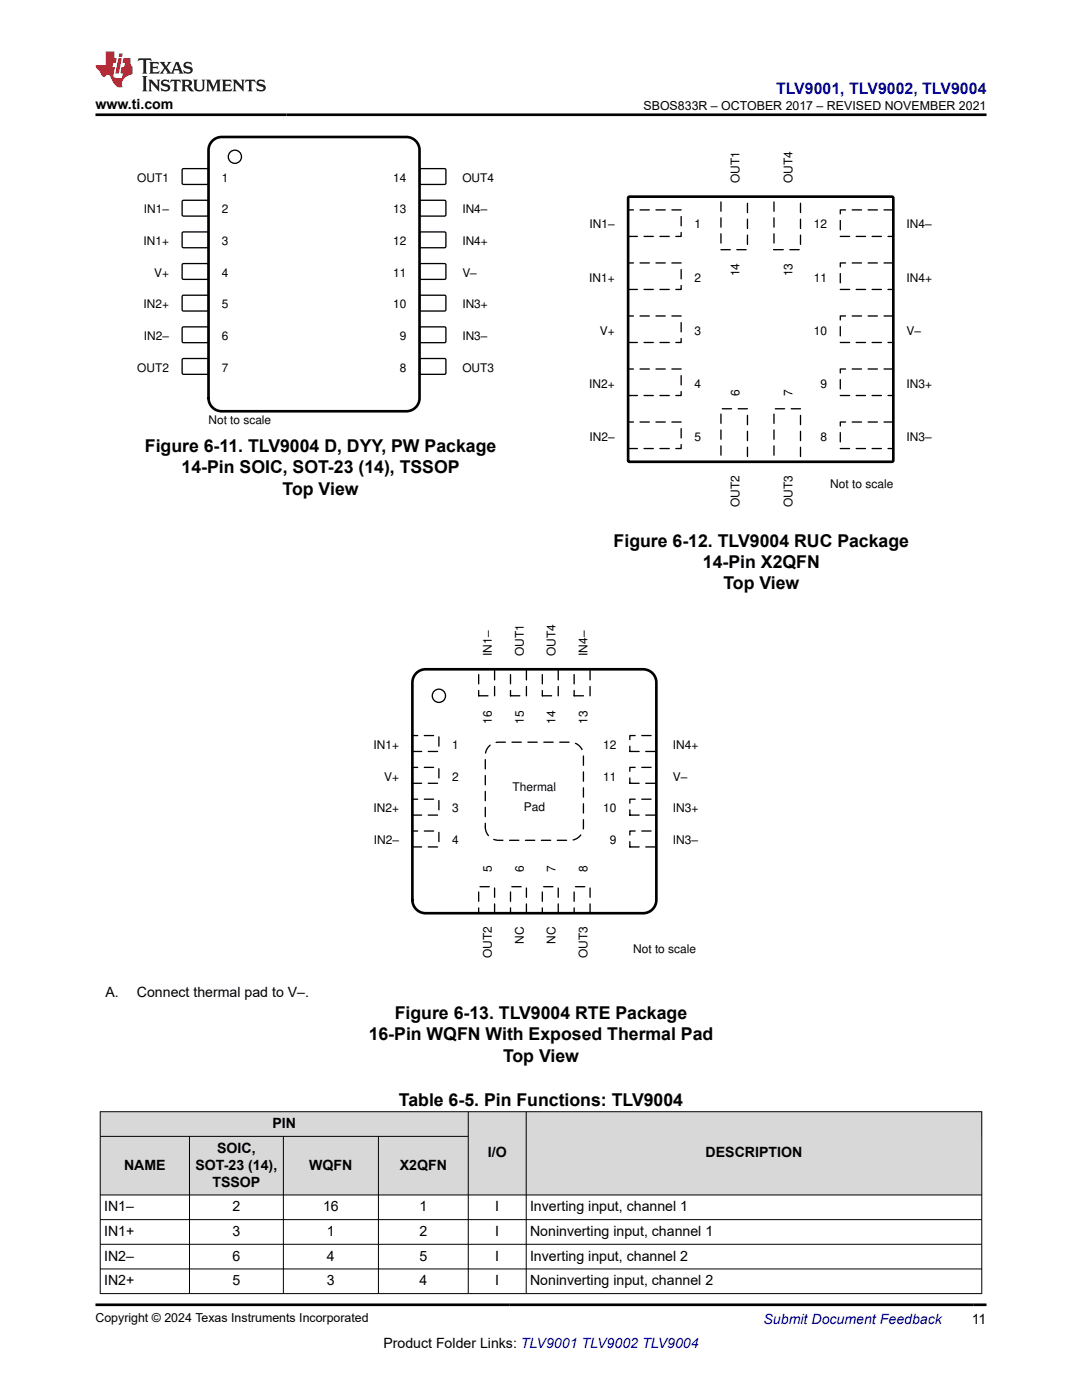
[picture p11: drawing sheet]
<svg xmlns="http://www.w3.org/2000/svg" width="216mm" height="279mm" viewBox="0 0 216 279" stroke-linecap="round" stroke-linejoin="round" font-family="sans-serif">
<defs><g id="words">
<g font-size="3.5">
<text x="28.9" y="90.3">Figure 6-11. TLV9004 D, DYY, PW Package</text>
<text x="36.2" y="94.5">14-Pin SOIC, SOT-23 (14), TSSOP</text>
<text x="56.4" y="98.7">Top View</text>
<text x="122.4" y="109.1">Figure 6-12. TLV9004 RUC Package</text>
<text x="140.3" y="113.3">14-Pin X2QFN</text>
<text x="144.3" y="117.6">Top View</text>
<text x="78.8" y="203.4">Figure 6-13. TLV9004 RTE Package</text>
<text x="73.6" y="207.7">16-Pin WQFN With Exposed Thermal Pad</text>
<text x="100.4" y="211.9">Top View</text>
<text x="79.6" y="220.7">Table 6-5. Pin Functions: TLV9004</text>
</g>
<text font-size="3.2" fill="#00f" x="154.8" y="18.7">TLV9001, TLV9002, TLV9004</text>
<g font-size="2.8">
<text x="19" y="21.8">www.ti.com</text>
<text x="21.1" y="199">A.</text>
<text x="27.3" y="199">Connect thermal pad to V–.</text>
<text x="54.4" y="225.1">PIN</text>
<text x="24.7" y="233.4">NAME</text>
<text x="39" y="233.4">SOT-23 (14),</text>
<text x="43.3" y="230.1">SOIC,</text>
<text x="61.7" y="233.4">WQFN</text>
<text x="79.8" y="233.4">X2QFN</text>
<text x="97.3" y="231">I/O</text>
<text x="140.8" y="231">DESCRIPTION</text>
<text x="42.4" y="236.8">TSSOP</text>
<text x="20.8" y="241.8">IN1–</text>
<text x="46.4" y="241.8">2</text>
<text x="64.5" y="241.8">16</text>
<text x="83.7" y="241.8">1</text>
<text x="98.8" y="241.8">I</text>
<text x="105.8" y="241.8">Inverting input, channel 1</text>
<text x="20.8" y="246.7">IN1+</text>
<text x="20.8" y="251.6">IN2–</text>
<text x="46.4" y="246.7">3</text>
<text x="46.4" y="251.6">6</text>
<text x="65.2" y="246.7">1</text>
<text x="65.2" y="251.6">4</text>
<text x="83.7" y="246.7">2</text>
<text x="83.7" y="251.6">5</text>
<text x="98.8" y="246.7">I</text>
<text x="98.8" y="251.6">I</text>
<text x="105.8" y="246.7">Noninverting input, channel 1</text>
<text x="105.8" y="251.6">Inverting input, channel 2</text>
<text x="20.8" y="256.5">IN2+</text>
<text x="46.4" y="256.5">5</text>
<text x="65.2" y="256.5">3</text>
<text x="83.7" y="256.5">4</text>
<text x="98.8" y="256.5">I</text>
<text x="105.8" y="256.5">Noninverting input, channel 2</text>
<text x="76.5" y="269">Product Folder Links: TLV9001 TLV9002 TLV9004</text>
<text x="193.9" y="264.2">11</text>
</g>
<text font-size="2.8" fill="#00f" x="152.4" y="264.2">Submit Document Feedback</text>
<g font-size="2.5">
<text x="128.4" y="21.9">SBOS833R – OCTOBER 2017 – REVISED NOVEMBER 2021</text>
<text x="19" y="263.9">Copyright © 2024 Texas Instruments Incorporated</text>
</g>
<g font-size="2.4">
<text x="27.4" y="36.3">OUT1</text>
<text x="44.2" y="36.3">1</text>
<text x="78.4" y="36.3">14</text>
<text x="92.3" y="36.3">OUT4</text>
<text x="147.6" y="36.6" transform="rotate(-90 147.6 36.6)">OUT1</text>
<text x="158.1" y="36.6" transform="rotate(-90 158.1 36.6)">OUT4</text>
<text x="28.7" y="42.6">IN1±</text>
<text x="44.2" y="42.6">2</text>
<text x="78.4" y="42.6">13</text>
<text x="92.3" y="42.6">IN4±</text>
<text x="117.7" y="45.6">IN1±</text>
<text x="138.6" y="45.6">1</text>
<text x="162.4" y="45.6">12</text>
<text x="180.9" y="45.6">IN4±</text>
<text x="28.6" y="48.9">IN1+</text>
<text x="44.2" y="48.9">3</text>
<text x="78.4" y="48.9">12</text>
<text x="92.3" y="48.9">IN4+</text>
<text x="30.7" y="55.2">V+</text>
<text x="44.2" y="55.2">4</text>
<text x="78.4" y="55.2">11</text>
<text x="92.3" y="55.2">V±</text>
<text x="117.6" y="56.2">IN1+</text>
<text x="138.6" y="56.2">2</text>
<text x="147.6" y="55.1" transform="rotate(-90 147.6 55.1)">14</text>
<text x="158.1" y="55.1" transform="rotate(-90 158.1 55.1)">13</text>
<text x="162.4" y="56.2">11</text>
<text x="180.9" y="56.2">IN4+</text>
<text x="28.6" y="61.5">IN2+</text>
<text x="44.2" y="61.5">5</text>
<text x="78.4" y="61.5">10</text>
<text x="92.3" y="61.5">IN3+</text>
<text x="28.7" y="67.9">IN2±</text>
<text x="44.2" y="67.9">6</text>
<text x="79.8" y="67.9">9</text>
<text x="92.3" y="67.9">IN3±</text>
<text x="119.7" y="66.8">V+</text>
<text x="138.6" y="66.8">3</text>
<text x="162.4" y="66.8">10</text>
<text x="180.9" y="66.8">V±</text>
<text x="27.4" y="74.2">OUT2</text>
<text x="44.2" y="74.2">7</text>
<text x="79.8" y="74.2">8</text>
<text x="92.3" y="74.2">OUT3</text>
<text x="117.6" y="77.3">IN2+</text>
<text x="138.6" y="77.3">4</text>
<text x="163.7" y="77.3">9</text>
<text x="180.9" y="77.3">IN3+</text>
<text x="147.6" y="78.9" transform="rotate(-90 147.6 78.9)">6</text>
<text x="158.1" y="78.9" transform="rotate(-90 158.1 78.9)">7</text>
<text x="41.6" y="84.7">Not to scale</text>
<text x="117.7" y="87.9">IN2±</text>
<text x="138.6" y="87.9">5</text>
<text x="163.7" y="87.9">8</text>
<text x="180.9" y="87.9">IN3±</text>
<text x="147.6" y="101.2" transform="rotate(-90 147.6 101.2)">OUT2</text>
<text x="158.1" y="101.2" transform="rotate(-90 158.1 101.2)">OUT3</text>
<text x="165.7" y="97.5">Not to scale</text>
<text x="98.2" y="130.9" transform="rotate(-90 98.2 130.9)">IN1±</text>
<text x="104.5" y="130.9" transform="rotate(-90 104.5 130.9)">OUT1</text>
<text x="110.9" y="130.9" transform="rotate(-90 110.9 130.9)">OUT4</text>
<text x="117.2" y="130.9" transform="rotate(-90 117.2 130.9)">IN4±</text>
<text x="74.5" y="149.4">IN1+</text>
<text x="90.2" y="149.4">1</text>
<text x="98.2" y="144.4" transform="rotate(-90 98.2 144.4)">16</text>
<text x="104.5" y="144.4" transform="rotate(-90 104.5 144.4)">15</text>
<text x="110.9" y="144.4" transform="rotate(-90 110.9 144.4)">14</text>
<text x="117.2" y="144.4" transform="rotate(-90 117.2 144.4)">13</text>
<text x="120.4" y="149.4">12</text>
<text x="134.3" y="149.4">IN4+</text>
<text x="76.7" y="155.8">V+</text>
<text x="90.2" y="155.8">2</text>
<text x="120.4" y="155.8">11</text>
<text x="134.3" y="155.8">V±</text>
<text x="102.3" y="157.9">Thermal</text>
<text x="104.5" y="161.9">Pad</text>
<text x="74.5" y="162.1">IN2+</text>
<text x="90.2" y="162.1">3</text>
<text x="120.4" y="162.1">10</text>
<text x="134.3" y="162.1">IN3+</text>
<text x="74.6" y="168.5">IN2±</text>
<text x="90.2" y="168.5">4</text>
<text x="121.7" y="168.5">9</text>
<text x="134.3" y="168.5">IN3±</text>
<text x="98.2" y="174" transform="rotate(-90 98.2 174)">5</text>
<text x="104.5" y="174" transform="rotate(-90 104.5 174)">6</text>
<text x="110.9" y="174" transform="rotate(-90 110.9 174)">7</text>
<text x="117.2" y="174" transform="rotate(-90 117.2 174)">8</text>
<text x="98.2" y="191.2" transform="rotate(-90 98.2 191.2)">OUT2</text>
<text x="104.5" y="188.3" transform="rotate(-90 104.5 188.3)">NC</text>
<text x="110.9" y="188.3" transform="rotate(-90 110.9 188.3)">NC</text>
<text x="117.2" y="191.2" transform="rotate(-90 117.2 191.2)">OUT3</text>
<text x="126.3" y="190.2">Not to scale</text>
</g>
</g></defs>
<path d="M36.5 33.7h5l.1 .2v2.8l-.3 .1h-4.8l-.2-.3v-2.6z" fill="none" stroke="#000" stroke-width=".26"/>
<path d="M83.7 33.8l.3-.1h4.8l.2 .2-.1 2.8-.2 .1h-4.9l-.1-.3z" fill-rule="evenodd" fill="#fff"/>
<path d="M83.7 33.8l.3-.1h4.8l.2 .2-.1 2.8-.2 .1h-4.9l-.1-.3z" fill="none" stroke="#000" stroke-width=".26"/>
<path d="M36.5 40h5l.1 .2v2.8l-.3 .1h-4.8l-.2-.2v-2.7z" fill-rule="evenodd" fill="#fff"/>
<path d="M36.5 40h5l.1 .2v2.8l-.3 .1h-4.8l-.2-.2v-2.7z" fill="none" stroke="#000" stroke-width=".26"/>
<path d="M83.7 40.1l.3-.1h4.8l.2 .2-.1 2.8-.2 .1h-4.9l-.1-.2z" fill-rule="evenodd" fill="#fff"/>
<path d="M83.7 40.1l.3-.1h4.8l.2 .2-.1 2.8-.2 .1h-4.9l-.1-.2z" fill="none" stroke="#000" stroke-width=".26"/>
<path d="M36.5 46.3h5l.1 .2v2.8l-.3 .1h-4.8l-.2-.2v-2.7z" fill-rule="evenodd" fill="#fff"/>
<path d="M36.5 46.3h5l.1 .2v2.8l-.3 .1h-4.8l-.2-.2v-2.7z" fill="none" stroke="#000" stroke-width=".26"/>
<path d="M83.7 46.4l.3-.1h4.8l.2 .2-.1 2.8-.2 .1h-4.9l-.1-.2z" fill-rule="evenodd" fill="#fff"/>
<path d="M83.7 46.4l.3-.1h4.8l.2 .2-.1 2.8-.2 .1h-4.9l-.1-.2z" fill="none" stroke="#000" stroke-width=".26"/>
<path d="M36.5 52.6h5l.1 .3v2.7l-.3 .2-4.8-.1-.2-.2v-2.6z" fill-rule="evenodd" fill="#fff"/>
<path d="M36.5 52.6h5l.1 .3v2.7l-.3 .2-4.8-.1-.2-.2v-2.6z" fill="none" stroke="#000" stroke-width=".26"/>
<path d="M83.7 52.7l.3-.1h4.8l.2 .3-.1 2.7-.2 .2-4.9-.1-.1-.2z" fill-rule="evenodd" fill="#fff"/>
<path d="M83.7 52.7l.3-.1h4.8l.2 .3-.1 2.7-.2 .2-4.9-.1-.1-.2z" fill="none" stroke="#000" stroke-width=".26"/>
<path d="M36.4 59l.2-.1 4.9 .1 .1 .2v2.7l-.3 .2-4.8-.1-.2-.2z" fill-rule="evenodd" fill="#fff"/>
<path d="M36.4 59l.2-.1 4.9 .1 .1 .2v2.7l-.3 .2-4.8-.1-.2-.2z" fill="none" stroke="#000" stroke-width=".26"/>
<path d="M83.7 59l.3-.1 4.8 .1 .2 .2-.1 2.7-.2 .2-4.9-.1-.1-.2z" fill-rule="evenodd" fill="#fff"/>
<path d="M83.7 59l.3-.1 4.8 .1 .2 .2-.1 2.7-.2 .2-4.9-.1-.1-.2z" fill="none" stroke="#000" stroke-width=".26"/>
<path d="M36.4 65.4l.2-.2 4.9 .1 .1 .2v2.8l-.3 .1h-4.8l-.2-.3z" fill-rule="evenodd" fill="#fff"/>
<path d="M36.4 65.4l.2-.2 4.9 .1 .1 .2v2.8l-.3 .1h-4.8l-.2-.3z" fill="none" stroke="#000" stroke-width=".26"/>
<path d="M83.7 65.4l.3-.2 4.8 .1 .2 .2-.1 2.8-.2 .1h-4.9l-.1-.3z" fill-rule="evenodd" fill="#fff"/>
<path d="M83.7 65.4l.3-.2 4.8 .1 .2 .2-.1 2.8-.2 .1h-4.9l-.1-.3z" fill="none" stroke="#000" stroke-width=".26"/>
<path d="M36.5 71.6h5l.1 .2v2.8l-.3 .1h-4.8l-.2-.3v-2.6z" fill-rule="evenodd" fill="#fff"/>
<path d="M36.5 71.6h5l.1 .2v2.8l-.3 .1h-4.8l-.2-.3v-2.6z" fill="none" stroke="#000" stroke-width=".26"/>
<path d="M83.7 71.7l.3-.2 4.8 .1 .2 .2-.1 2.8-.2 .1h-4.9l-.1-.3z" fill-rule="evenodd" fill="#fff"/>
<g fill="none" stroke="#000" stroke-width=".26">
<path d="M83.7 71.7l.3-.2 4.8 .1 .2 .2-.1 2.8-.2 .1h-4.9l-.1-.3z"/>
<circle cx="46.9" cy="31.3" r="1.32"/>
</g>
<path d="M42.6 27.9l1-.5 .6-.1h36.9a2.63 2.63 0 0 1 2.6 2.7v49.4a2.63 2.63 0 0 1-2.6 2.7h-36.9a2.63 2.63 0 0 1-2.6-2.7v-49.4a2.63 2.63 0 0 1 1-2.1z" fill="none" stroke="#000" stroke-width=".53"/>
<path d="M125.3 41.9h10.6v5.3h-10.6z" fill-rule="evenodd" fill="#fff"/>
<path d="M125.3 41.9h10.6v5.3h-10.6z" fill="none" stroke="#000" stroke-width=".26" stroke-dasharray="1.9 1.3"/>
<path d="M125.3 52.5h10.6v5.3h-10.6z" fill-rule="evenodd" fill="#fff"/>
<path d="M125.3 52.5h10.6v5.3h-10.6z" fill="none" stroke="#000" stroke-width=".26" stroke-dasharray="1.9 1.3"/>
<path d="M125.3 63.1h10.6v5.3h-10.6z" fill-rule="evenodd" fill="#fff"/>
<path d="M125.3 63.1h10.6v5.3h-10.6z" fill="none" stroke="#000" stroke-width=".26" stroke-dasharray="1.9 1.3"/>
<path d="M125.3 73.6h10.6v5.3h-10.6z" fill-rule="evenodd" fill="#fff"/>
<path d="M125.3 73.6h10.6v5.3h-10.6z" fill="none" stroke="#000" stroke-width=".26" stroke-dasharray="1.9 1.3"/>
<path d="M125.3 84.2h10.6v5.3h-10.6z" fill-rule="evenodd" fill="#fff"/>
<path d="M125.3 84.2h10.6v5.3h-10.6z" fill="none" stroke="#000" stroke-width=".26" stroke-dasharray="1.9 1.3"/>
<path d="M143.9 81.6h5.2v10.6h-5.2z" fill-rule="evenodd" fill="#fff"/>
<path d="M143.9 81.6h5.2v10.6h-5.2z" fill="none" stroke="#000" stroke-width=".26" stroke-dasharray="1.9 1.3"/>
<path d="M154.4 81.6h5.3v10.6h-5.3z" fill-rule="evenodd" fill="#fff"/>
<path d="M154.4 81.6h5.3v10.6h-5.3z" fill="none" stroke="#000" stroke-width=".26" stroke-dasharray="1.9 1.3"/>
<path d="M167.7 84.2h10.6v5.3h-10.6z" fill-rule="evenodd" fill="#fff"/>
<path d="M167.7 84.2h10.6v5.3h-10.6z" fill="none" stroke="#000" stroke-width=".26" stroke-dasharray="1.9 1.3"/>
<path d="M167.7 73.6h10.6v5.3h-10.6z" fill-rule="evenodd" fill="#fff"/>
<path d="M167.7 73.6h10.6v5.3h-10.6z" fill="none" stroke="#000" stroke-width=".26" stroke-dasharray="1.9 1.3"/>
<path d="M167.7 63.1h10.6v5.3h-10.6z" fill-rule="evenodd" fill="#fff"/>
<path d="M167.7 63.1h10.6v5.3h-10.6z" fill="none" stroke="#000" stroke-width=".26" stroke-dasharray="1.9 1.3"/>
<path d="M167.7 52.5h10.6v5.3h-10.6z" fill-rule="evenodd" fill="#fff"/>
<path d="M167.7 52.5h10.6v5.3h-10.6z" fill="none" stroke="#000" stroke-width=".26" stroke-dasharray="1.9 1.3"/>
<path d="M167.7 41.9h10.6v5.3h-10.6z" fill-rule="evenodd" fill="#fff"/>
<path d="M167.7 41.9h10.6v5.3h-10.6z" fill="none" stroke="#000" stroke-width=".26" stroke-dasharray="1.9 1.3"/>
<path d="M154.4 39.2h5.3v10.6h-5.3z" fill-rule="evenodd" fill="#fff"/>
<path d="M154.4 39.2h5.3v10.6h-5.3z" fill="none" stroke="#000" stroke-width=".26" stroke-dasharray="1.9 1.3"/>
<path d="M143.9 39.2h5.2v10.6h-5.2z" fill-rule="evenodd" fill="#fff"/>
<path d="M143.9 39.2h5.2v10.6h-5.2z" fill="none" stroke="#000" stroke-width=".26" stroke-dasharray="1.9 1.3"/>
<path d="M125.5 39.3l52.5-.1 .2 .2v52.6l-.2 .2-52.5-.1-.2-.2v-52.4z" fill="none" stroke="#000" stroke-width=".53"/>
<path d="M95.5 133.6h3.2v5.3h-3.2z" fill-rule="evenodd" fill="#fff"/>
<path d="M95.5 133.6h3.2v5.3h-3.2z" fill="none" stroke="#000" stroke-width=".26" stroke-dasharray="1.9 1.3"/>
<path d="M95.5 177h3.2v5.3h-3.2z" fill-rule="evenodd" fill="#fff"/>
<path d="M95.5 177h3.2v5.3h-3.2z" fill="none" stroke="#000" stroke-width=".26" stroke-dasharray="1.9 1.3"/>
<path d="M82.3 146.8h5.3v3.2h-5.3z" fill-rule="evenodd" fill="#fff"/>
<path d="M82.3 146.8h5.3v3.2h-5.3z" fill="none" stroke="#000" stroke-width=".26" stroke-dasharray="1.9 1.3"/>
<path d="M125.7 146.8h5.3v3.2h-5.3z" fill-rule="evenodd" fill="#fff"/>
<path d="M125.7 146.8h5.3v3.2h-5.3z" fill="none" stroke="#000" stroke-width=".26" stroke-dasharray="1.9 1.3"/>
<path d="M101.9 133.6h3.1v5.3h-3.1z" fill-rule="evenodd" fill="#fff"/>
<path d="M101.9 133.6h3.1v5.3h-3.1z" fill="none" stroke="#000" stroke-width=".26" stroke-dasharray="1.9 1.3"/>
<path d="M101.9 177h3.1v5.3h-3.1z" fill-rule="evenodd" fill="#fff"/>
<path d="M101.9 177h3.1v5.3h-3.1z" fill="none" stroke="#000" stroke-width=".26" stroke-dasharray="1.9 1.3"/>
<path d="M82.3 153.1h5.3v3.2h-5.3z" fill-rule="evenodd" fill="#fff"/>
<path d="M82.3 153.1h5.3v3.2h-5.3z" fill="none" stroke="#000" stroke-width=".26" stroke-dasharray="1.9 1.3"/>
<path d="M125.7 153.1h5.3v3.2h-5.3z" fill-rule="evenodd" fill="#fff"/>
<path d="M125.7 153.1h5.3v3.2h-5.3z" fill="none" stroke="#000" stroke-width=".26" stroke-dasharray="1.9 1.3"/>
<path d="M108.2 133.6h3.2v5.3h-3.2z" fill-rule="evenodd" fill="#fff"/>
<path d="M108.2 133.6h3.2v5.3h-3.2z" fill="none" stroke="#000" stroke-width=".26" stroke-dasharray="1.9 1.3"/>
<path d="M108.2 177h3.2v5.3h-3.2z" fill-rule="evenodd" fill="#fff"/>
<path d="M108.2 177h3.2v5.3h-3.2z" fill="none" stroke="#000" stroke-width=".26" stroke-dasharray="1.9 1.3"/>
<path d="M82.3 159.5h5.3v3.2h-5.3z" fill-rule="evenodd" fill="#fff"/>
<path d="M82.3 159.5h5.3v3.2h-5.3z" fill="none" stroke="#000" stroke-width=".26" stroke-dasharray="1.9 1.3"/>
<path d="M125.7 159.5h5.3v3.2h-5.3z" fill-rule="evenodd" fill="#fff"/>
<path d="M125.7 159.5h5.3v3.2h-5.3z" fill="none" stroke="#000" stroke-width=".26" stroke-dasharray="1.9 1.3"/>
<path d="M114.6 133.6h3.1v5.3h-3.1z" fill-rule="evenodd" fill="#fff"/>
<path d="M114.6 133.6h3.1v5.3h-3.1z" fill="none" stroke="#000" stroke-width=".26" stroke-dasharray="1.9 1.3"/>
<path d="M114.6 177h3.1v5.3h-3.1z" fill-rule="evenodd" fill="#fff"/>
<path d="M114.6 177h3.1v5.3h-3.1z" fill="none" stroke="#000" stroke-width=".26" stroke-dasharray="1.9 1.3"/>
<path d="M82.3 165.8h5.3v3.2h-5.3z" fill-rule="evenodd" fill="#fff"/>
<path d="M82.3 165.8h5.3v3.2h-5.3z" fill="none" stroke="#000" stroke-width=".26" stroke-dasharray="1.9 1.3"/>
<path d="M125.7 165.8h5.3v3.2h-5.3z" fill-rule="evenodd" fill="#fff"/>
<path d="M125.7 165.8h5.3v3.2h-5.3z" fill="none" stroke="#000" stroke-width=".26" stroke-dasharray="1.9 1.3"/>
<circle cx="87.6" cy="138.9" r="1.32" fill="none" stroke="#000" stroke-width=".26"/>
<path d="M83.3 134.1l1-.5h.6h43.4a2.65 2.65 0 0 1 2.7 2.6v43.4a2.65 2.65 0 0 1-2.7 2.7h-43.4a2.65 2.65 0 0 1-2.6-2.7v-43.4a2.64 2.64 0 0 1 1-2.1z" fill="none" stroke="#000" stroke-width=".53"/>
<path d="M97.8 148.7l1.1-.5 .6-.1h14.3a2.65 2.65 0 0 1 2.6 2.7v14.3a2.65 2.65 0 0 1-2.6 2.6h-14.3a2.65 2.65 0 0 1-2.7-2.6v-14.3a2.64 2.64 0 0 1 1-2.1z" fill-rule="evenodd" fill="#fff"/>
<path d="M97.8 148.7l1.1-.5 .6-.1h14.3a2.65 2.65 0 0 1 2.6 2.7v14.3a2.65 2.65 0 0 1-2.6 2.6h-14.3a2.65 2.65 0 0 1-2.7-2.6v-14.3a2.64 2.64 0 0 1 1-2.1z" fill="none" stroke="#000" stroke-width=".26" stroke-dasharray="1.9 1.3"/>
<g fill="#d8d8d8">
<path d="M20 221.9h175.9v4.9h-175.9z" fill-rule="evenodd"/>
<path d="M20.1 221.9h73.3v4.8h-73.3z" fill-rule="evenodd"/>
<path d="M93.5 221.9h11.4v16.5h-11.4z" fill-rule="evenodd"/>
<path d="M105.1 221.9h90.7v16.5h-90.7z" fill-rule="evenodd"/>
<path d="M20.1 226.8h17.6v11.6h-17.6z" fill-rule="evenodd"/>
<path d="M37.9 226.8h18.6v11.6h-18.6z" fill-rule="evenodd"/>
<path d="M56.6 226.8h18.8v11.6h-18.8z" fill-rule="evenodd"/>
<path d="M75.6 226.8h17.8v11.6h-17.8z" fill-rule="evenodd"/>
</g>
<g fill="none" stroke="#000" stroke-width=".2">
<path d="M19.9 221.9h176.1M19.9 226.8h73.6M19.9 238.5h176.1M20 221.8v36.4M37.8 226.8v31.4M56.5 226.8v31.4M75.5 226.8v31.4M93.4 221.8v36.4M105 221.8v36.4M195.9 221.8v36.4M19.9 243.4h176.1M19.9 248.3h176.1"/>
<path d="M19.9 253.2h176.1M19.9 258.2h176.1"/>
</g>
<path d="M27.7 11.6l-.2 .6 .5-.2h.6v.1v2.2l-.2 .4h1l-.2-.4v-2.2v-.1h.5l.5 .2-.1-.6zM29.8 12.4l.2 .3v1.6l-.2 .4h1.9l.1-.6a1.08 1.08 0 0 1-1.3 .2v-.7h.6l.4 .2v-.7l-.4 .2h-.6v-.5l.2-.2a1 1 0 0 1 1 .3l-.1-.5zM31.8 12.4l1 1.1-1 1.2h.9l-.2-.2 .4-.8 .5 .8-.2 .2h1.6l-.2-.2 .1-.5h1l.1 .5-.1 .2h.9l-.2-.4-.8-1.9h-.5l-1 2.1-.8-1.1 .9-1h-.8l.2 .2-.5 .6-.3-.6 .1-.2zM35.2 12.8l.4 1h-.8zM36.8 12.5a.65 .65 0 0 0-.2 .7 .65 .65 0 0 0 .6 .5l.7 .1 .1 .3a.79 .79 0 0 1-.7 .4 .79 .79 0 0 1-.7-.5l.1 .7 .2-.1a.93 .93 0 0 0 1.1 0 .93 .93 0 0 0 .4-.9 1.46 1.46 0 0 0-1.2-.6l-.1-.3a1.09 1.09 0 0 1 1.2 .2l-.2-.6-.1 .1-.6-.2zM28.4 15.2l.2 .4v2.2l-.2 .4h1l-.2-.4v-2.2l.2-.4zM29.6 15.9l.2 .4v1.5l-.2 .4h.8l-.3-.4v-1.3l1.7 1.8v-2l.2-.4h-.8l.2 .2 .1 1.1-1.2-1.3zM32.3 16a.65 .65 0 0 0-.2 .8 .65 .65 0 0 0 .7 .4l.6 .2 .1 .2a.79 .79 0 0 1-.7 .4 .79 .79 0 0 1-.7-.5l.1 .7 .2-.1a.93 .93 0 0 0 1.1 .1 .93 .93 0 0 0 .4-1 1.46 1.46 0 0 0-1.2-.5l-.1-.4a1.09 1.09 0 0 1 1.2 .2l-.2-.6-.1 .1-.6-.1zM34.1 15.9l-.1 .6a.63 .63 0 0 1 .7-.3l.1 1.6-.3 .4h1l-.2-.4v-1.6a.66 .66 0 0 1 .8 .3l-.1-.6zM36.2 15.9l.2 .4v1.5l-.2 .4h.9l-.2-.2v-.7h.5l.1 .2a.79 .79 0 0 0 1.2 .6l-1-.9a.61 .61 0 0 0 .6-.6 .61 .61 0 0 0-.5-.7zM36.9 16.2h.2a.47 .47 0 0 1 .5 .1 .47 .47 0 0 1 .1 .5l-.2 .1-.6 .1zM38.5 15.9l.2 .2a2.27 2.27 0 0 0 .4 2 1.04 1.04 0 0 0 1.7-.7v-1.3l.2-.2h-.8l.2 .4v1.1a.6 .6 0 0 1-.6 .6 .6 .6 0 0 1-.6-.6v-1.1l.3-.4zM41.1 15.9l.2 .4v1.5l-.2 .4h.7l-.2-.4v-1.4l.9 1.9 .8-1.9v1.4l-.2 .4h1l-.3-.4v-1.5l.3-.4h-.8l-.7 1.5-.7-1.5zM44.3 15.9l.2 .4v1.5l-.2 .4h1.9l.1-.6a1.09 1.09 0 0 1-1.3 .2v-.7h.6l.4 .2v-.6l-.4 .2h-.6v-.6l.2-.1a1.01 1.01 0 0 1 1 .3l-.1-.6zM46.4 15.9l.3 .4v1.5l-.3 .4h.8l-.2-.4v-1.3l1.6 1.8v-2l.2-.4h-.7l.2 .2v1.1l-1.2-1.3zM49 15.9l-.1 .6a.63 .63 0 0 1 .8-.3v1.6l-.3 .4h1l-.2-.4v-1.6a.66 .66 0 0 1 .8 .3l-.1-.6zM51.4 16a.65 .65 0 0 0-.2 .8 .65 .65 0 0 0 .6 .4l.6 .2 .2 .2a.79 .79 0 0 1-.8 .4 .79 .79 0 0 1-.6-.5l.1 .7 .2-.1a.93 .93 0 0 0 1 .1 .93 .93 0 0 0 .5-1 1.46 1.46 0 0 0-1.3-.5l-.1-.4a1.09 1.09 0 0 1 1.3 .2l-.2-.6-.2 .1-.5-.1z" fill="#231f20"/>
<path d="M21.1 10.3v2.7h-2.1l.1 .4 .9 1a.95 .95 0 0 0 .9 .9 .59 .59 0 0 1 .6-.4 .59 .59 0 0 1 .5 .3l.4 .8a1.59 1.59 0 0 0 2.1 1.4 1.61 1.61 0 0 1 1-2.3l1-.3-.1-1.5a1.59 1.59 0 0 1-.4-1.7h-1.4l-.2 .9h.5l-.1 .9h-.5l-.2 .9v.3l.4 .1-.2 .9h-.6a.73 .73 0 0 1-1.1-.7l.3-1.5h-.5l.2-.9h.5l.2-.9h-.5v-1.3zM23.6 11.6l-.6 3.1h.7l.6-3.1zM23.8 10.7l-.1 .6h.7l.1-.6z" fill="#ed1c24"/>
<path d="M19 22.9h177.8M19 260.4h177.8" fill="none" stroke="#000" stroke-width=".53"/>
<use href="#words"/>
</svg>
